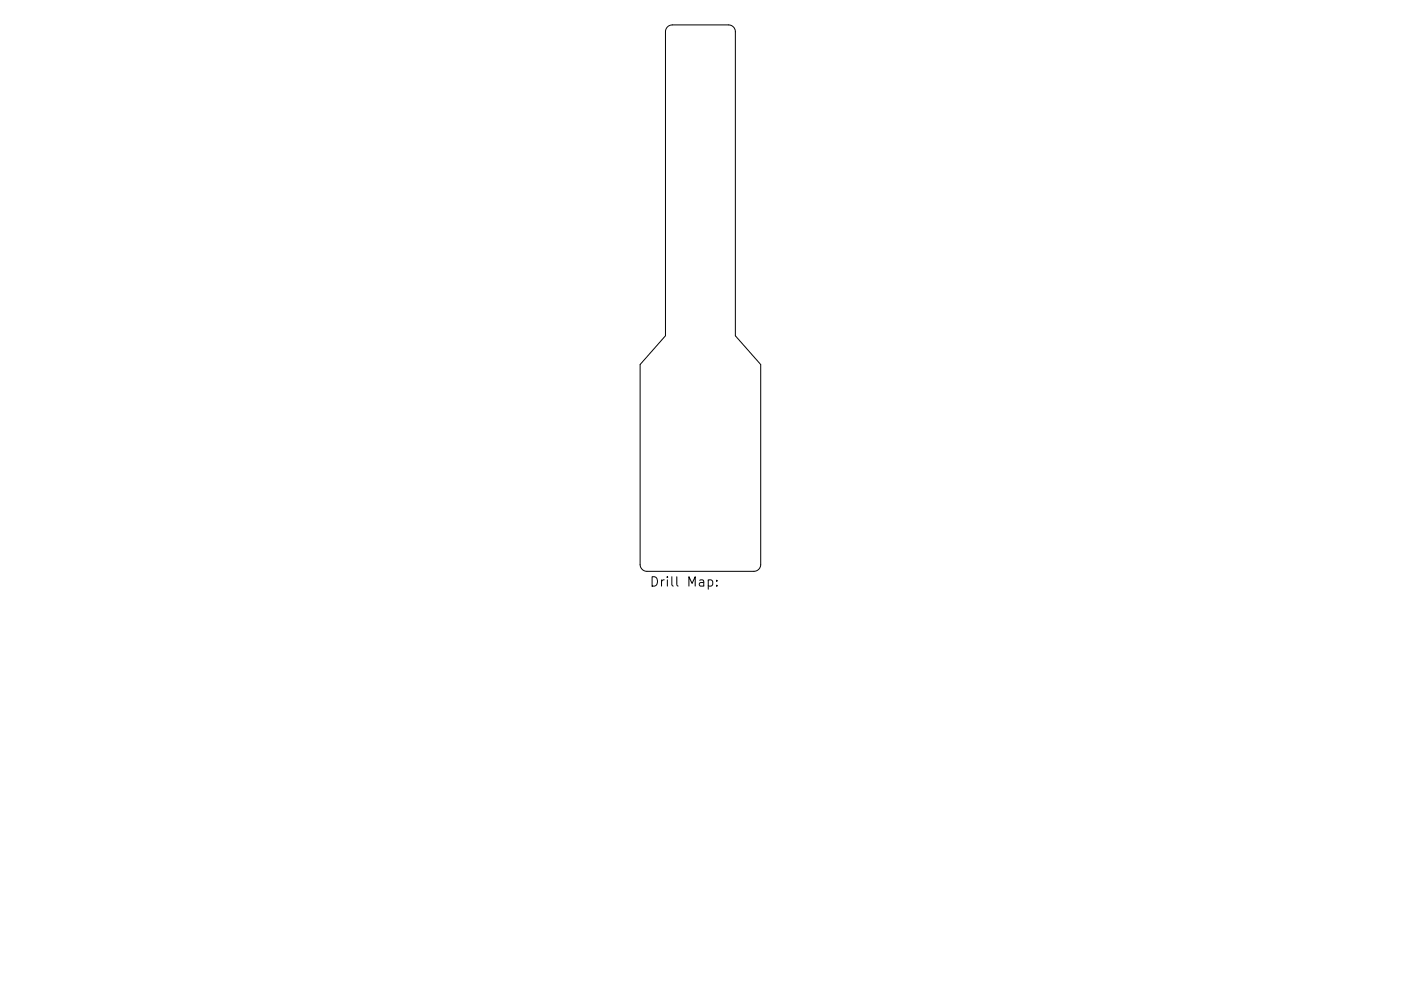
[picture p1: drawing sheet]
<svg xmlns="http://www.w3.org/2000/svg" width="297mm" height="210mm" viewBox="0 0 297 210" stroke-linecap="round" stroke-linejoin="round" font-family="sans-serif">
<defs><g id="words">
<text font-size="2.8" x="137.7" y="124.5">Drill Map:</text>
</g></defs>
<path d="M141.5 5.7l.5-.3 .5-.1h12a1.45 1.45 0 0 1 1.4 1.4v64.5l5.4 6.1v42.5a1.45 1.45 0 0 1-1.5 1.4h-22.6a1.45 1.45 0 0 1-1.5-1.4v-42.5l5.4-6.1v-64.5l.1-.5zM150.2 123.1l.5-.1 .4 .4v.6l-.2 .3h-.7M152 124.2v.2M152 123.1v.2" fill="none" stroke="#000" stroke-width=".21"/>
<use href="#words"/>
</svg>
